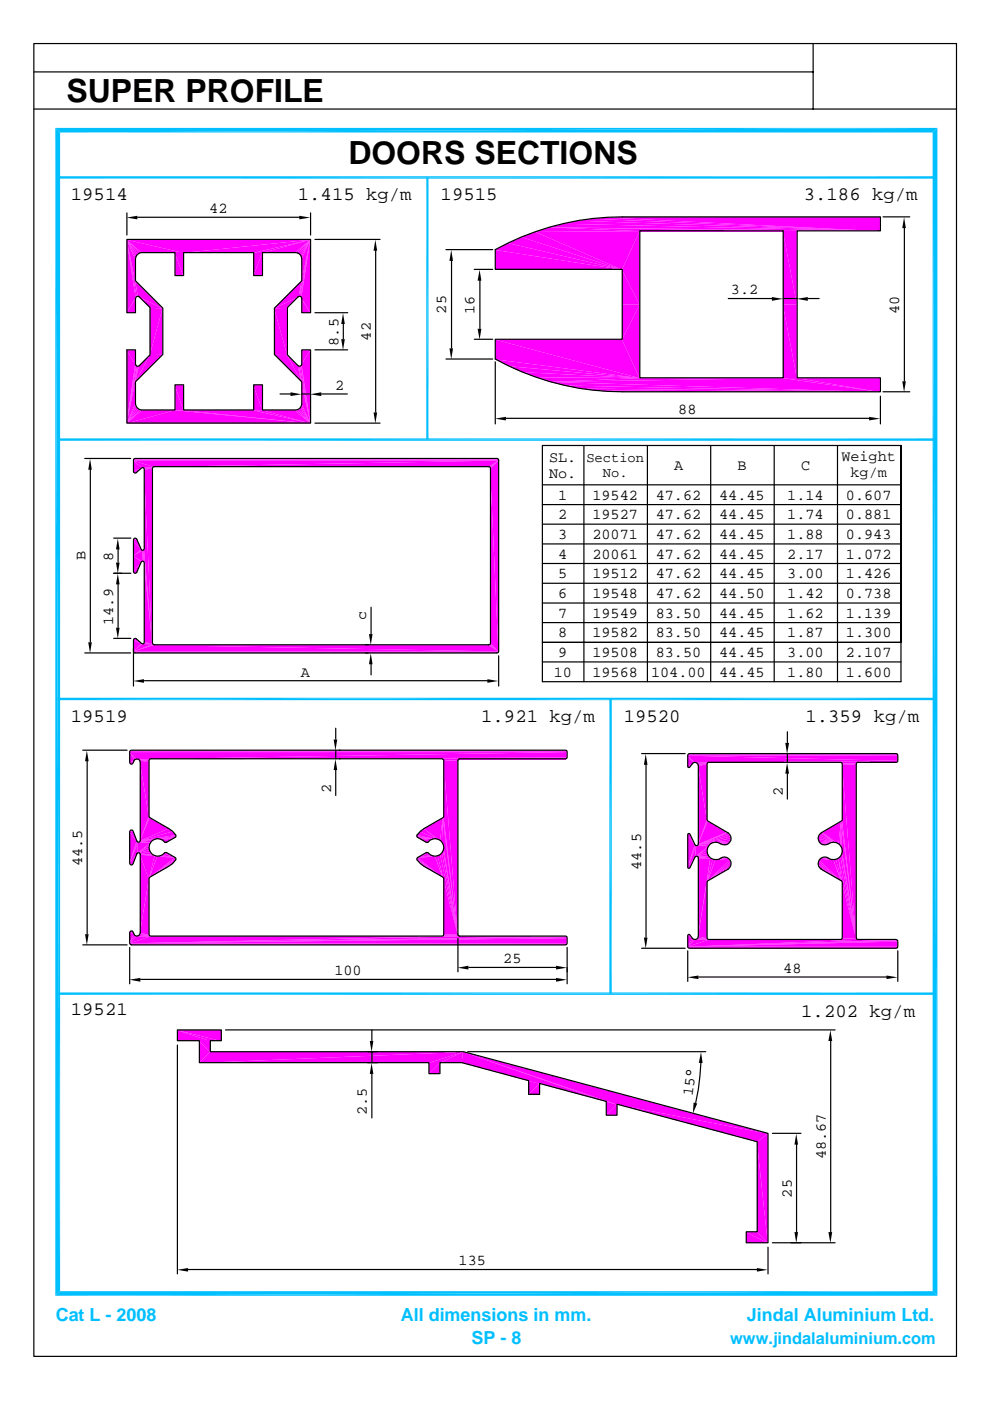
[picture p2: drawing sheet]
<svg xmlns="http://www.w3.org/2000/svg" width="210mm" height="297mm" viewBox="0 0 210 297" stroke-linecap="round" stroke-linejoin="round" font-family="sans-serif">
<defs><g id="words">
<g font-size="6.8">
<text x="14.1" y="21.5">SUPER PROFILE</text>
<text x="73.9" y="34.7">DOORS SECTIONS</text>
</g>
<g font-size="4">
<text x="15" y="42.5">19514</text>
<text x="63.2" y="42.5">1.415 kg/m</text>
<text x="93.4" y="42.5">19515</text>
<text x="170.4" y="42.5">3.186 kg/m</text>
<text x="15" y="153">19519</text>
<text x="102" y="153">1.921 kg/m</text>
<text x="132.2" y="153">19520</text>
<text x="170.8" y="153">1.359 kg/m</text>
<text x="15" y="215.1">19521</text>
<text x="169.9" y="215.5">1.202 kg/m</text>
</g>
<g font-size="3.8" fill="#00bfff">
<text x="11.8" y="280.1">Cat L - 2008</text>
<text x="85" y="280.1">All dimensions in mm.</text>
<text x="158.4" y="280.1">Jindal Aluminium Ltd.</text>
<text x="99.9" y="285.1">SP - 8</text>
</g>
<text font-size="3.5" fill="#00bfff" x="154.8" y="284.9">www.jindalaluminium.com</text>
<g font-size="3.2">
<text x="44.4" y="45.2">42</text>
<text x="155" y="62.4">3.2</text>
<text x="94.6" y="66.5" transform="rotate(-90 94.6 66.5)">25</text>
<text x="100.6" y="66.6" transform="rotate(-90 100.6 66.6)">16</text>
<text x="190.6" y="66.5" transform="rotate(-90 190.6 66.5)">40</text>
<text x="71.8" y="73.3" transform="rotate(-90 71.8 73.3)">8.5</text>
<text x="78.7" y="72.2" transform="rotate(-90 78.7 72.2)">42</text>
<text x="71.1" y="82.7">2</text>
<text x="143.8" y="87.7">88</text>
<text x="116.4" y="97.9">SL.</text>
<text x="116.4" y="101.3">No.</text>
<text x="143" y="99.6">A</text>
<text x="156.4" y="99.6">B</text>
<text x="169.8" y="99.6">C</text>
<text x="178.4" y="97.7">Weight</text>
<text x="180.3" y="101.2">kg/m</text>
<text x="118.4" y="105.9">1</text>
<text x="125.6" y="105.9">19542</text>
<text x="139" y="105.9">47.62</text>
<text x="152.5" y="105.9">44.45</text>
<text x="166.9" y="105.9">1.14</text>
<text x="179.4" y="105.9">0.607</text>
<text x="118.4" y="110.1">2</text>
<text x="125.6" y="110.1">19527</text>
<text x="139" y="110.1">47.62</text>
<text x="152.5" y="110.1">44.45</text>
<text x="166.9" y="110.1">1.74</text>
<text x="179.4" y="110.1">0.881</text>
<text x="18.2" y="118.8" transform="rotate(-90 18.2 118.8)">B</text>
<text x="24" y="118.9" transform="rotate(-90 24 118.9)">8</text>
<text x="118.4" y="114.3">3</text>
<text x="118.4" y="118.5">4</text>
<text x="125.6" y="114.3">20071</text>
<text x="125.6" y="118.5">20061</text>
<text x="139" y="118.5">47.62</text>
<text x="139" y="114.3">47.62</text>
<text x="152.5" y="114.3">44.45</text>
<text x="152.5" y="118.4">44.45</text>
<text x="166.9" y="114.3">1.88</text>
<text x="166.9" y="118.5">2.17</text>
<text x="179.4" y="114.3">0.943</text>
<text x="179.4" y="118.5">1.072</text>
<text x="118.4" y="122.6">5</text>
<text x="125.6" y="122.6">19512</text>
<text x="139" y="122.6">47.62</text>
<text x="152.5" y="122.6">44.45</text>
<text x="166.9" y="122.6">3.00</text>
<text x="179.4" y="122.6">1.426</text>
<text x="77.6" y="131.5" transform="rotate(-90 77.6 131.5)">c</text>
<text x="118.4" y="131">7</text>
<text x="118.4" y="126.8">6</text>
<text x="125.6" y="131">19549</text>
<text x="125.6" y="126.8">19548</text>
<text x="139" y="126.8">47.62</text>
<text x="139" y="131">83.50</text>
<text x="152.5" y="126.8">44.50</text>
<text x="152.5" y="131">44.45</text>
<text x="166.9" y="126.8">1.42</text>
<text x="166.9" y="131">1.62</text>
<text x="179.4" y="126.8">0.738</text>
<text x="179.4" y="131">1.139</text>
<text x="24" y="132.4" transform="rotate(-90 24 132.4)">14.9</text>
<text x="118.4" y="135.2">8</text>
<text x="125.6" y="135.2">19582</text>
<text x="139" y="135.2">83.50</text>
<text x="152.5" y="135.2">44.45</text>
<text x="166.9" y="135.2">1.87</text>
<text x="179.4" y="135.2">1.300</text>
<text x="63.8" y="143.5">A</text>
<text x="117.4" y="143.5">10</text>
<text x="118.4" y="139.3">9</text>
<text x="125.6" y="143.5">19568</text>
<text x="125.6" y="139.3">19508</text>
<text x="138" y="143.5">104.00</text>
<text x="139" y="139.3">83.50</text>
<text x="152.5" y="139.3">44.45</text>
<text x="152.5" y="143.5">44.45</text>
<text x="166.9" y="139.3">3.00</text>
<text x="166.9" y="143.5">1.80</text>
<text x="179.4" y="139.3">2.107</text>
<text x="179.4" y="143.5">1.600</text>
<text x="70.2" y="168.1" transform="rotate(-90 70.2 168.1)">2</text>
<text x="165.9" y="168.8" transform="rotate(-90 165.9 168.8)">2</text>
<text x="17.4" y="183.6" transform="rotate(-90 17.4 183.6)">44.5</text>
<text x="135.9" y="184.4" transform="rotate(-90 135.9 184.4)">44.5</text>
<text x="70.9" y="206.7">100</text>
<text x="106.7" y="204.2">25</text>
<text x="166.1" y="206.2">48</text>
<text x="146.9" y="232.3" transform="rotate(-83 146.9 232.3)">15°</text>
<text x="77.8" y="236.5" transform="rotate(-90 77.8 236.5)">2.5</text>
<text x="175.1" y="245.8" transform="rotate(-90 175.1 245.8)">48.67</text>
<text x="167.9" y="253.9" transform="rotate(-90 167.9 253.9)">25</text>
<text x="97.2" y="268.3">135</text>
</g>
<g font-size="2.9">
<text x="124.3" y="97.9">Section</text>
<text x="127.8" y="101.2">No.</text>
</g>
</g></defs>
<g fill="#f0f">
<path d="M26.8 89.8l10.2-2.8 28.8 2.8z"/>
<path d="M37 87h1.9l26.9 2.8z"/>
<path d="M38.9 87h14.8l12.1 2.8z"/>
<path d="M53.7 87h1.9l10.2 2.8z"/>
<path d="M55.6 87h6.9l3.3 2.8z"/>
<path d="M26.8 89.8l3.3-2.8h6.9z"/>
<path d="M62.5 87l.4-.1 2.9 2.9z"/>
<path d="M29.6 86.9l.5 .1-3.3 2.8z"/>
<path d="M62.9 86.9l.5-.2 2.4 3.1z"/>
<path d="M29.3 86.7l.3 .2-2.8 2.9z"/>
<path d="M63.7 86.4l2.1 3.4-2.4-3.1z"/>
<path d="M29 86.4l.3 .3-2.5 3.1z"/>
<path d="M63.8 86l2 3.8-2.1-3.4z"/>
<path d="M28.7 86l.3 .4-2.2 3.4z"/>
<path d="M63.9 85.6l1.9 4.2-2-3.8z"/>
<path d="M28.7 85.6v.4l-1.9 3.8z"/>
<path d="M37 81.6h1.9v5.4z"/>
<path d="M37 81.6l1.9 5.4h-1.9z"/>
<path d="M53.7 81.6l1.9 5.4h-1.9z"/>
<path d="M53.7 81.6h1.9v5.4z"/>
<path d="M63.9 81l1.9 8.8-1.9-4.2z"/>
<path d="M28.7 81v4.6l-1.9 4.2z"/>
<path d="M29.1 77.7l-.4 3.3-1.9 8.8z"/>
<path d="M63.4 77.7l2.4 12.1-1.9-8.8z"/>
<path d="M29.1 77.7h.2l-.6 3.3z"/>
<path d="M63.4 77.7h.2l2.2 12.1z"/>
<path d="M28.9 77.6l.2 .1-2.3 12.1z"/>
<path d="M29.3 77.7l.2-.1-.8 3.4z"/>
<path d="M63.1 77.6l.3 .1 .5 3.3z"/>
<path d="M63.6 77.7l.2-.2 2 12.3z"/>
<path d="M28.7 77.5l.2 .1-2.1 12.2z"/>
<path d="M63.9 77.2l1.9 12.6-2-12.3z"/>
<path d="M28.7 77.2v.3l-1.9 12.3z"/>
<path d="M60.9 75.3l2.2 2.3 .8 3.4z"/>
<path d="M29.5 77.6l2.2-2.3-3 5.7z"/>
<path d="M58.1 75.2l2.8 .1 3 5.7z"/>
<path d="M31.7 75.3l2.8-.1-5.8 5.8z"/>
<path d="M63.9 74.2h1.9l-1.9 3z"/>
<path d="M65.8 74.2v15.6l-1.9-12.6z"/>
<path d="M26.8 74.2h1.9v3z"/>
<path d="M26.8 74.2l1.9 3-1.9 12.6z"/>
<path d="M58.1 65.4l2.8 9.9-2.8-.1z"/>
<path d="M34.5 65.4v9.8l-2.8 .1z"/>
<path d="M58.1 65.4l2.8-.1v10z"/>
<path d="M31.7 65.3l2.8 .1-2.8 9.9z"/>
<path d="M28.7 63.4v3h-1.9z"/>
<path d="M63.9 63.4l1.9 3h-1.9z"/>
<path d="M63.9 63.1l1.9 3.3z"/>
<path d="M28.7 63.1l-1.9 3.3z"/>
<path d="M58.1 65.4l5-2.4-2.2 2.3z"/>
<path d="M29.5 63l5 2.4-2.8-.1z"/>
<path d="M58.1 65.4l5.2-2.5z"/>
<path d="M29.3 62.9l5.2 2.5z"/>
<path d="M63.9 59.6l-.4 3.3h-.2z"/>
<path d="M58.1 65.4l5.8-5.8-.6 3.3z"/>
<path d="M28.7 59.6l5.8 5.8-5.2-2.5z"/>
<path d="M55.6 53.6v4.9h-1.9z"/>
<path d="M37 53.6l1.9 4.9h-1.9z"/>
</g>
<path d="M30.1 53.6h8.8" fill="none" stroke="#f0f" stroke-width=".21"/>
<g fill="#f0f">
<path d="M37 53.6h1.9v4.9z"/>
<path d="M53.7 53.6h1.9l-1.9 4.9z"/>
<path d="M26.8 50.8l12.1 2.8h-8.8z"/>
<path d="M26.8 50.8l3.3 2.8-.5 .1z"/>
<path d="M26.8 50.8l2.8 2.9-.3 .2z"/>
<path d="M26.8 50.8l2.5 3.1-.3 .3z"/>
<path d="M26.8 50.8l2.2 3.4-.3 .4z"/>
<path d="M26.8 50.8l1.9 3.8v.4z"/>
<path d="M26.8 50.8l1.9 4.2v4.6z"/>
<path d="M26.8 50.8l2.5 12.1z"/>
<path d="M26.8 50.8l2.5 12.1h-.3z"/>
<path d="M26.8 50.8l2.2 12.1-.3 .2z"/>
<path d="M26.8 50.8l1.9 12.3-1.9 3.3z"/>
<path d="M26.8 50.8h39l-26.9 2.8z"/>
<path d="M38.9 53.6l26.9-2.8-12.1 2.8z"/>
<path d="M53.7 53.6l12.1-2.8-10.2 2.8z"/>
<path d="M55.6 53.6l10.2-2.8-3.3 2.8z"/>
<path d="M62.5 53.6l3.3-2.8-2.9 2.9z"/>
<path d="M62.9 53.7l2.9-2.9-2.4 3.1z"/>
<path d="M65.8 50.8l-2.1 3.4-.3-.3z"/>
<path d="M65.8 50.8l-2 3.8-.1-.4z"/>
<path d="M65.8 50.8l-1.9 4.2-.1-.4z"/>
<path d="M65.8 50.8l-1.9 8.8v-4.6z"/>
<path d="M65.8 50.8l-2.3 12.1 .4-3.3z"/>
<path d="M65.8 50.8l-2 12.2-.3-.1z"/>
<path d="M65.8 50.8l-1.9 12.3-.1-.1z"/>
<path d="M65.8 50.8v15.6l-1.9-3.3z"/>
</g>
<path d="M128.8 83.1h57.8" fill="none" stroke="#f0f" stroke-width=".21"/>
<path d="M125.7 83h60.9" fill="none" stroke="#f0f" stroke-width=".34"/>
<g fill="#f0f">
<path d="M122.6 82.4l64 .7-60.9-.3z"/>
<path d="M119.5 81.7l67.1 1.4-64-.7z"/>
<path d="M116.5 81l70.1 2.1-67.1-1.4z"/>
<path d="M116.5 81l49.5-.8 20.6 2.9z"/>
<path d="M166 80.2h3l17.6 2.9z"/>
<path d="M169 80.2h17.6v2.9z"/>
<path d="M116.5 81l19.1-.8h30.4z"/>
<path d="M113.5 80l22.1 .2-19.1 .8z"/>
<path d="M110.6 78.9l25 1.3-22.1-.2z"/>
<path d="M107.7 77.6l27.9 2.6-25-1.3z"/>
<path d="M104.9 76.2l30.7 4-27.9-2.6z"/>
<path d="M104.9 72l30.7 8.2-30.7-4z"/>
<path d="M104.9 72h27l3.7 8.2z"/>
<path d="M135.6 64.6v15.6l-3.7-8.2z"/>
<path d="M131.9 64.6h3.7l-3.7 7.4z"/>
<path d="M166 64.6l3 15.6h-3z"/>
<path d="M166 64.6h3v15.6z"/>
<path d="M131.9 57.2l3.7 7.4h-3.7z"/>
<path d="M104.9 53l27 4.2h-27z"/>
<path d="M104.9 53l2.8-1.5 24.2 5.7z"/>
<path d="M107.7 51.5l2.9-1.2 21.3 6.9z"/>
<path d="M110.6 50.3l2.9-1.1 18.4 8z"/>
<path d="M113.5 49.2l22.1-.2-3.7 8.2z"/>
<path d="M135.6 49v15.6l-3.7-7.4z"/>
<path d="M166 49l3 15.6h-3z"/>
</g>
<path d="M135.6 49h33.4" fill="none" stroke="#f0f" stroke-width=".21"/>
<g fill="#f0f">
<path d="M166 49h3v15.6z"/>
<path d="M116.5 48.2l70.1 .8h-17.6z"/>
<path d="M116.5 48.2l52.5 .8h-33.4z"/>
<path d="M113.5 49.2l3-1 19.1 .8z"/>
<path d="M116.5 48.2l3-.8 67.1 1.6z"/>
<path d="M119.5 47.4l3.1-.6 64 2.2z"/>
<path d="M122.6 46.8l3.1-.4 60.9 2.6z"/>
<path d="M125.7 46.4l3.1-.3 57.8 2.9z"/>
</g>
<path d="M128.8 46.1h57.8" fill="none" stroke="#f0f" stroke-width=".21"/>
<path d="M128.8 46.1l57.8-.1v3z" fill="#f0f"/>
<path d="M28.2 138.2h77.5M28.3 138.4h77.3M28.4 138.5h77.1" fill="none" stroke="#f0f" stroke-width=".21"/>
<g fill="#f0f">
<path d="M28.2 138.1l4.4-1.3 73.1 1.3z"/>
<path d="M32.6 136.8h70.9l2.2 1.3z"/>
<path d="M28.2 138.1l4.4-1.3z"/>
<path d="M103.5 136.8l.3-.1 1.9 1.4z"/>
<path d="M28.2 138.1l4.1-1.5 .2 .1z"/>
<path d="M103.8 136.7l.1-.1 1.8 1.5z"/>
<path d="M28.2 138.1l1.9-1.5h2.2z"/>
</g>
<path d="M30.1 136.6h2.2" fill="none" stroke="#f0f" stroke-width=".21"/>
<path d="M28.2 138.1l1.7-1.6 .2 .1z" fill="#f0f"/>
<path d="M30.3 136.5h2" fill="none" stroke="#f0f" stroke-width=".21"/>
<g fill="#f0f">
<path d="M30.5 136.4h1.8v.2z"/>
<path d="M103.9 136.4l1.8 1.7-1.8-1.5z"/>
<path d="M30.5 136.2l1.8 .2h-1.8z"/>
<path d="M28.2 135.8l1.7 .7-1.7 1.6z"/>
<path d="M28.3 135.6l1.6 .9-1.7-.7z"/>
<path d="M28.3 135.6l.5-.1 1.1 1z"/>
<path d="M28.3 135.6l.5-.1z"/>
<path d="M28.4 135.5h.4z"/>
<path d="M28.4 121.6l.4-.1z"/>
<path d="M28.3 121.4l.5 .1-.4 .1z"/>
<path d="M28.3 121.4h.7l-.2 .1z"/>
<path d="M28.2 121.2l.8 .2h-.7z"/>
<path d="M30.5 119.4l1.8 17-1.8-.2z"/>
<path d="M29.8 119.3l-.8 2.1-.8-.2z"/>
<path d="M30 119.1l-1.8 2.1z"/>
<path d="M28.2 117.9l1.9 1.1-.1 .1z"/>
<path d="M28.2 117.9l1.8 1.2-1.8 2.1z"/>
<path d="M28.2 117.9l1.9-1.2v2.3z"/>
</g>
<path d="M30.2 116.7v2.4" fill="none" stroke="#f0f" stroke-width=".21"/>
<path d="M30.3 116.7v2.5" fill="none" stroke="#f0f" stroke-width=".34"/>
<path d="M30.3 116.7v2.7" fill="none" stroke="#f0f" stroke-width=".38"/>
<g fill="#f0f">
<path d="M30.4 116.7l1.9 19.7z"/>
<path d="M28.2 117.9l1.8-1.2h.1z"/>
<path d="M30.5 116.5l1.8 19.9-1.9-19.7z"/>
<path d="M28.2 117.9l1.6-1.4 .2 .2z"/>
<path d="M30.5 116.4l1.8 20z"/>
<path d="M28.2 114.5l1.6 2-1.6 1.4z"/>
<path d="M28.2 114.5l.8-.1 .8 2.1z"/>
<path d="M28.3 114.4h.7l-.8 .1z"/>
<path d="M28.3 114.4l.5-.2 .2 .2z"/>
<path d="M28.4 114.2h.4l-.5 .2z"/>
<path d="M28.4 114.2h.4z"/>
<path d="M28.4 100.3h.4z"/>
<path d="M28.3 100.2l.5 .1z"/>
<path d="M28.2 100l.6 .3-.5-.1z"/>
<path d="M30.5 99.6l1.8 36.8-1.8-20z"/>
<path d="M30.5 99.6l1.8-.2v37z"/>
<path d="M103.9 99.4l1.8 38.7-1.8-1.7z"/>
<path d="M30.5 99.3l1.8 .1-1.8 .2z"/>
<path d="M28.2 100l1.7-.7-1.1 1z"/>
<path d="M30.3 99.2l2 .2-1.8-.1z"/>
<path d="M28.2 100l1.9-.8z"/>
</g>
<path d="M32.3 99.3h-2.2M32.6 99.1h-2.5" fill="none" stroke="#f0f" stroke-width=".21"/>
<g fill="#f0f">
<path d="M28.2 97.6l4.4 1.4-2.5 .2z"/>
<path d="M28.2 97.6l1.9 1.6-1.9 .8z"/>
<path d="M28.2 97.6h77.5l-73.1 1.4z"/>
<path d="M32.6 99l73.1-1.4-2.2 1.4z"/>
<path d="M103.5 99l2.2-1.4-1.9 1.4z"/>
<path d="M103.8 99l1.9-1.4-1.8 1.6z"/>
<path d="M103.9 99.2l1.8-1.6-1.8 1.8z"/>
<path d="M105.7 97.6v40.5l-1.8-38.7z"/>
</g>
<path d="M28.2 97.5h77.5M28.3 97.4h77.3M28.4 97.3h77.1M27.4 200.1h92.8M27.5 200.3h92.6M27.6 200.4h92.4" fill="none" stroke="#f0f" stroke-width=".21"/>
<g fill="#f0f">
<path d="M27.4 200l92.8-1.1v1.1z"/>
<path d="M27.4 200l92.7-1.3 .1 .2z"/>
<path d="M27.4 200l92.6-1.4 .1 .1z"/>
<path d="M27.4 200l92.6-1.4z"/>
<path d="M27.4 200l70-1.5h22.4z"/>
<path d="M27.4 200l70-1.5z"/>
<path d="M27.4 200l4.5-1.5h61.8z"/>
<path d="M27.4 200l1.5-1.5h3z"/>
</g>
<path d="M28.9 198.5h3M93.7 198.5h3.7" fill="none" stroke="#f0f" stroke-width=".21"/>
<path d="M28.5 198.4l.4 .1-1.5 1.5z" fill="#f0f"/>
<path d="M29.3 198.4h2.4M29.5 198.3h2.1M93.9 198.4h3.3M94 198.3h3.1" fill="none" stroke="#f0f" stroke-width=".21"/>
<path d="M29.3 198.3h2.3" fill="none" stroke="#f0f" stroke-width=".25"/>
<g fill="#f0f">
<path d="M28.3 198.1l.2 .3-1.1 1.6z"/>
<path d="M29.7 197.8l1.8 .3-2 .1z"/>
<path d="M27.4 197.8l.9 .3-.9 1.9z"/>
<path d="M27.4 197.8l.8-.2 .1 .5z"/>
<path d="M27.5 197.6h.7l-.8 .2z"/>
<path d="M27.5 197.6l.5-.1 .2 .1z"/>
<path d="M27.5 197.6l.5-.1z"/>
<path d="M27.6 197.5h.4z"/>
<path d="M94 186.4l3 11.7h-3z"/>
<path d="M31.5 186.4v11.7l-1.8-.3z"/>
<path d="M27.6 183.4h.4z"/>
<path d="M27.5 183.3l.5 .1z"/>
<path d="M27.5 183.3l.7-.1-.2 .2z"/>
<path d="M89.1 183.2l4.8 2.8z"/>
<path d="M31.7 186l4.8-2.8z"/>
<path d="M27.4 183.1l.8 .1-.7 .1z"/>
<path d="M88.4 182.4l5.5 3.6-4.8-2.8z"/>
<path d="M31.7 186l5.5-3.6-.7 .8z"/>
<path d="M88.3 182.2l5.6 3.8z"/>
<path d="M31.7 186l5.6-3.8z"/>
<path d="M88.3 182l5.6 4-5.6-3.8z"/>
<path d="M31.7 186l5.5-4 .1 .2z"/>
<path d="M88.3 182l.2-.2 5.4 4.2z"/>
<path d="M31.7 186l5.3-4.2 .2 .2z"/>
<path d="M88.5 181.8l3.7-.2 1.7 4.4z"/>
<path d="M92.2 181.6l1.8 4.6z"/>
<path d="M33.3 181.6l3.7 .2-5.3 4.2z"/>
<path d="M33.3 181.6l-1.7 4.6z"/>
</g>
<path d="M33.3 181.7h3.7M88.5 181.7h3.7" fill="none" stroke="#f0f" stroke-width=".34"/>
<g fill="#f0f">
<path d="M32.8 181.5l.5 .1-1.7 4.6z"/>
<path d="M32.8 181.5l-1.3 4.9z"/>
<path d="M92.2 181.6l.6-.1 1.2 4.7z"/>
<path d="M92.8 181.5l1.2 4.9z"/>
<path d="M92.8 181.5l4.2 16.6z"/>
<path d="M88.5 181.8l2.7-.5 .5 .2z"/>
<path d="M33.9 181.5l.5-.2 2.6 .5z"/>
<path d="M29.7 181.2l3.1 .3-1.3 4.9z"/>
<path d="M29.7 181.2l1.8 5.2-1.8 11.4z"/>
</g>
<path d="M29.7 181.3h3.1" fill="none" stroke="#f0f" stroke-width=".25"/>
<g fill="#f0f">
<path d="M92.8 181.5l.5-.3 3.7 16.9z"/>
<path d="M29 181.1l-.8 2.1-.8-.1z"/>
</g>
<path d="M29.6 181.1h2.7" fill="none" stroke="#f0f" stroke-width=".21"/>
<g fill="#f0f">
<path d="M29.1 180.9l-1.7 2.2z"/>
<path d="M88.5 181.8l2.3-.9 .4 .4z"/>
<path d="M34.4 181.3l.4-.4 2.2 .9z"/>
</g>
<path d="M29.3 181h3" fill="none" stroke="#f0f" stroke-width=".34"/>
<g fill="#f0f">
<path d="M88.5 181.8l1.8-1 .5 .1z"/>
<path d="M34.8 180.9l.5-.1 1.7 1z"/>
<path d="M90.3 180.8l.5 .1z"/>
<path d="M34.8 180.9l.5-.1z"/>
</g>
<path d="M29.3 181h3" fill="none" stroke="#f0f" stroke-width=".42"/>
<g fill="#f0f">
<path d="M93.7 180.8l3.3 17.3-3.7-16.9z"/>
<path d="M34.9 180.8h.4z"/>
<path d="M90.3 180.8h.3z"/>
<path d="M29.3 180.9l2.3-.6 .3 .5z"/>
<path d="M93.9 180.3l3.1 17.8-3.3-17.3z"/>
<path d="M29.3 180.9l2.2-1.2 .1 .6z"/>
<path d="M29.1 180.9l2.4-1.2z"/>
<path d="M94 179.7l3 18.4-3.1-17.8z"/>
<path d="M29.1 180.9l2.5-1.7-.1 .5z"/>
<path d="M93.9 179.2l3.1 18.9z"/>
<path d="M29.1 180.9l2.8-2.2-.3 .5z"/>
<path d="M90.3 178.6l.3 .1z"/>
<path d="M34.9 178.7l.4-.1z"/>
<path d="M29.3 178.6l2.6 .1-2.8 2.2z"/>
<path d="M29.3 178.6l-.2 2.3-1.7 2.2z"/>
</g>
<path d="M29.3 178.6h2.6" fill="none" stroke="#f0f" stroke-width=".21"/>
<g fill="#f0f">
<path d="M34.8 178.5l.5 .1z"/>
<path d="M90.3 178.6l.5-.1z"/>
<path d="M29.1 178.5l.2 .1-1.9 4.5z"/>
</g>
<path d="M29.5 178.6h2.4" fill="none" stroke="#f0f" stroke-width=".21"/>
<path d="M29 178.4l.1 .1-1.7 4.6z" fill="#f0f"/>
<path d="M29.6 178.5h2.7" fill="none" stroke="#f0f" stroke-width=".42"/>
<path d="M29.6 178.4h2.7" fill="none" stroke="#f0f" stroke-width=".21"/>
<g fill="#f0f">
<path d="M34.4 178.2l.9 .4-.5-.1z"/>
<path d="M90.3 178.6l.9-.4-.4 .3z"/>
</g>
<path d="M29.7 178.1h3.1" fill="none" stroke="#f0f" stroke-width=".25"/>
<path d="M29.7 178.1h3.6" fill="none" stroke="#f0f" stroke-width=".38"/>
<path d="M88.5 177.8h3.7" fill="none" stroke="#f0f" stroke-width=".34"/>
<g fill="#f0f">
<path d="M88.5 177.6l3.2 .4-.5 .2z"/>
<path d="M88.5 177.6l2.7 .6-.9 .4z"/>
</g>
<path d="M33.3 177.8h3.7" fill="none" stroke="#f0f" stroke-width=".34"/>
<g fill="#f0f">
<path d="M33.9 178l3.1-.4-2.6 .6z"/>
<path d="M34.4 178.2l2.6-.6-1.7 1z"/>
</g>
<path d="M33.3 177.7h3.9M88.3 177.7h3.9" fill="none" stroke="#f0f" stroke-width=".38"/>
<g fill="#f0f">
<path d="M29.7 178.3l7.5-.8z"/>
<path d="M88.3 177.3l3.9 .6-3.9-.4z"/>
<path d="M29.7 178.3l7.6-1-.1 .2z"/>
<path d="M88.4 177.1l3.8 .8-3.9-.6z"/>
<path d="M88.4 177.1l4.4 .9z"/>
<path d="M29.7 178.3l7.5-1.2 .1 .2z"/>
<path d="M27.4 176.4l1.6 2-1.6 4.7z"/>
<path d="M89.1 176.3l3.7 1.7-4.4-.9z"/>
<path d="M29.7 178.3l6.8-2 .7 .8z"/>
<path d="M27.4 176.4l.8-.1 .8 2.1z"/>
<path d="M27.5 176.2l.7 .1-.8 .1z"/>
<path d="M27.5 176.2l.5-.1 .2 .2z"/>
<path d="M27.6 176.1h.4l-.5 .1z"/>
<path d="M27.6 176.1h.4z"/>
<path d="M29.7 178.3l6-2.6 .8 .6z"/>
<path d="M89.1 176.3l.8-.6 2.9 2.3z"/>
<path d="M89.9 175.7l3.4 2.6z"/>
<path d="M89.9 175.7l4-2.3-.6 4.9z"/>
<path d="M93.9 173.4l-.2 5.3-.4-.4z"/>
</g>
<path d="M93.8 173.4v5.8" fill="none" stroke="#f0f" stroke-width=".25"/>
<g fill="#f0f">
<path d="M93.9 173.4l3.1 24.7-3.1-18.9z"/>
<path d="M31.7 173.4l4 2.3-6 2.6z"/>
<path d="M94 173.3l3 24.8-3.1-24.7z"/>
<path d="M31.6 173.3l.1 .1-2 4.9z"/>
<path d="M94 173.1l3 25z"/>
<path d="M31.5 173.1l.1 .2-1.9 5z"/>
<path d="M27.6 162h.4z"/>
<path d="M27.5 161.9l.5 .1z"/>
<path d="M27.5 161.9l.7-.1-.2 .2z"/>
<path d="M27.4 161.7l.8 .1-.7 .1z"/>
<path d="M29.7 161.7l1.8 11.4-1.8 5.2z"/>
<path d="M27.4 161.7l.9-.3-.1 .4z"/>
<path d="M94 161.3l3 36.8-3-25z"/>
<path d="M94 161.3h3v36.8z"/>
<path d="M29.7 161.7l1.8-.4v11.8z"/>
<path d="M29.5 161.3h2l-1.8 .4z"/>
</g>
<path d="M29.5 161.2h2.1M94 161.2h3.1" fill="none" stroke="#f0f" stroke-width=".21"/>
<path d="M27.4 161.7l1.1-.6-.2 .3z" fill="#f0f"/>
<path d="M29.3 161.1h2.3" fill="none" stroke="#f0f" stroke-width=".25"/>
<path d="M28.9 160.9h91.2M29.3 161.1h2.4M31.9 161h-3M93.7 161h3.7M93.9 161.1h3.3M120 160.9h-88.1" fill="none" stroke="#f0f" stroke-width=".21"/>
<path d="M28.9 160.8h91.3" fill="none" stroke="#f0f" stroke-width=".38"/>
<g fill="#f0f">
<path d="M28.9 161l91.3-1.5v1.1z"/>
<path d="M27.4 159.5h92.8l-91.3 1.5z"/>
<path d="M27.4 159.5l1.5 1.5-.4 .1z"/>
<path d="M27.4 159.5l1.1 1.6-1.1 .6z"/>
</g>
<path d="M27.4 159.4h92.8M27.5 159.2h92.6M27.6 159.1h92.4M145.8 200.8h44.5M145.8 201h44.4M146 201.1h44.1" fill="none" stroke="#f0f" stroke-width=".21"/>
<g fill="#f0f">
<path d="M145.8 200.7l44.5-1.1v1.1z"/>
<path d="M145.8 200.7l44.4-1.2 .1 .1z"/>
<path d="M145.8 200.7l44.3-1.4 .1 .2z"/>
<path d="M145.8 200.7l44.3-1.4z"/>
<path d="M145.8 200.7l36.1-1.5h8z"/>
<path d="M145.8 200.7l4.4-1.5h31.7z"/>
</g>
<path d="M150.2 199.2h31.7" fill="none" stroke="#f0f" stroke-width=".21"/>
<path d="M145.8 200.7l1.6-1.5h2.8z" fill="#f0f"/>
<path d="M147.4 199.2h2.8M178.1 199.2h3.8" fill="none" stroke="#f0f" stroke-width=".21"/>
<path d="M147 199.2h.4l-1.6 1.5z" fill="#f0f"/>
<path d="M147.4 199.2h2.6M147.7 199.1h2.3M178.3 199.1h3.4" fill="none" stroke="#f0f" stroke-width=".21"/>
<path d="M146.7 199l.3 .2-1.2 1.5z" fill="#f0f"/>
<path d="M147.7 199h2.2" fill="none" stroke="#f0f" stroke-width=".25"/>
<path d="M147.9 198.9h2v.2z" fill="#f0f"/>
<path d="M178.5 199h3" fill="none" stroke="#f0f" stroke-width=".21"/>
<g fill="#f0f">
<path d="M148 198.6l1.9 .3h-2z"/>
<path d="M145.8 198.4l.9 .6-.9 1.7z"/>
<path d="M145.8 198.4l.4-.2 .5 .8z"/>
<path d="M145.8 198.2h.4l-.4 .2z"/>
<path d="M145.8 198.2h.4z"/>
<path d="M178.5 187.1l3 11.8h-3z"/>
<path d="M149.9 187.1v11.8l-1.9-.3z"/>
<path d="M174.2 184.4l4.1 2.4z"/>
<path d="M150 186.8l4.2-2.4z"/>
<path d="M174 184.3l4.3 2.5z"/>
<path d="M150 186.8l4.3-2.5z"/>
<path d="M145.8 184.1h.4z"/>
<path d="M173.7 184l4.6 2.8z"/>
<path d="M150 186.8l4.6-2.8z"/>
<path d="M145.8 184l.4 .1h-.4z"/>
<path d="M173.5 183.6l4.8 3.2-4.6-2.8z"/>
<path d="M150 186.8l4.9-3.2-.3 .4z"/>
<path d="M173.4 183.2l4.9 3.6-4.8-3.2z"/>
<path d="M150 186.8l4.9-3.6v.4z"/>
<path d="M173.5 182.7l4.8 4.1-4.9-3.6z"/>
<path d="M150 186.8l4.9-4.1v.5z"/>
<path d="M173.7 182.4l4.6 4.4-4.8-4.1z"/>
<path d="M150 186.8l4.7-4.4 .2 .3z"/>
<path d="M173.7 182.4l3-.1 1.6 4.5z"/>
<path d="M176.7 182.3l1.8 4.6-.2-.1z"/>
<path d="M151.7 182.3l3 .1-4.7 4.4z"/>
<path d="M151.7 182.3l-1.8 4.6z"/>
</g>
<path d="M151.7 182.3h3M173.7 182.3h3" fill="none" stroke="#f0f" stroke-width=".21"/>
<g fill="#f0f">
<path d="M176.7 182.3l.5-.1 1.3 4.7z"/>
<path d="M177.2 182.2l1.3 4.9z"/>
<path d="M151.1 182.2l.6 .1-1.8 4.6z"/>
<path d="M151.1 182.2l-1.2 4.9z"/>
</g>
<path d="M152.2 182.2h2.5M173.7 182.2h2.4" fill="none" stroke="#f0f" stroke-width=".3"/>
<path d="M152.2 182.1h2.2M173.9 182.1h2.2" fill="none" stroke="#f0f" stroke-width=".25"/>
<g fill="#f0f">
<path d="M177.2 182.2l.6-.2 .7 5.1z"/>
<path d="M177.8 182l3.7 16.9-3-11.8z"/>
<path d="M150.6 182l.5 .2-1.2 4.9z"/>
<path d="M150.6 182l-2.6 16.6z"/>
<path d="M148 182h2.6l-2.6 16.6z"/>
<path d="M173.9 182.1l.4-.3 1.3 .2z"/>
<path d="M152.7 182l1.3-.2 .4 .3z"/>
<path d="M152.7 182l.5-.2h.8z"/>
<path d="M174.3 181.8h.9l.4 .2z"/>
<path d="M147.3 181.8l-1.1 2.3-.4-.1z"/>
</g>
<path d="M148 181.9h2.6" fill="none" stroke="#f0f" stroke-width=".21"/>
<g fill="#f0f">
<path d="M174.3 181.8h.9z"/>
<path d="M153.2 181.8h.8z"/>
</g>
<path d="M147.8 181.8h2.8" fill="none" stroke="#f0f" stroke-width=".34"/>
<path d="M147.6 181.8h3" fill="none" stroke="#f0f" stroke-width=".38"/>
<path d="M177.8 182l.4-.4 3.3 17.3z" fill="#f0f"/>
<path d="M147.6 181.8h3" fill="none" stroke="#f0f" stroke-width=".42"/>
<g fill="#f0f">
<path d="M178.4 181l3.1 17.9-3.3-17.3z"/>
<path d="M147.6 181.6l2.3-.6 .3 .6z"/>
<path d="M178.5 180.5l3 18.4-3.1-17.9z"/>
<path d="M147.6 181.6l2.3-1.1v.5z"/>
<path d="M147.4 181.6l2.5-1.1z"/>
<path d="M178.4 179.9l3.1 19z"/>
<path d="M147.4 181.6l2.5-1.7v.6z"/>
<path d="M147.4 181.6l2.8-2.2-.3 .5z"/>
<path d="M147.6 179.4h2.6l-2.8 2.2z"/>
</g>
<path d="M147.4 179.4v2.4" fill="none" stroke="#f0f" stroke-width=".34"/>
<path d="M147.6 179.4l-.3 2.4-1.5 2.2z" fill="#f0f"/>
<path d="M147.6 179.4h2.6" fill="none" stroke="#f0f" stroke-width=".21"/>
<path d="M147.4 179.3l.2 .1-1.8 4.6z" fill="#f0f"/>
<path d="M147.8 179.3h2.4" fill="none" stroke="#f0f" stroke-width=".21"/>
<g fill="#f0f">
<path d="M147.3 179.1l.1 .2-1.6 4.7z"/>
<path d="M174.3 179.1h.9z"/>
<path d="M153.2 179.1h.8z"/>
</g>
<path d="M148 179.2h2.2" fill="none" stroke="#f0f" stroke-width=".38"/>
<path d="M148 179.2h2.6" fill="none" stroke="#f0f" stroke-width=".42"/>
<g fill="#f0f">
<path d="M152.7 179l1.3 .1h-.8z"/>
<path d="M174.3 179.1l1.3-.1-.4 .1z"/>
<path d="M173.9 178.9l1.7 .1-1.3 .1z"/>
<path d="M152.7 179l1.7-.1-.4 .2z"/>
</g>
<path d="M148 178.9h3.1M151.7 178.8h2.7M173.9 178.8h2.8" fill="none" stroke="#f0f" stroke-width=".3"/>
<path d="M152.2 178.8h2.2M173.9 178.8h2.2" fill="none" stroke="#f0f" stroke-width=".25"/>
<path d="M148 178.8h3.7" fill="none" stroke="#f0f" stroke-width=".38"/>
<path d="M151.7 178.8h3M173.7 178.8h3" fill="none" stroke="#f0f" stroke-width=".34"/>
<path d="M151.7 178.4h3.2M173.5 178.4h3.2" fill="none" stroke="#f0f" stroke-width=".42"/>
<g fill="#f0f">
<path d="M148 179l6.9-.8z"/>
<path d="M173.4 177.8l3.3 .8-3.2-.4z"/>
<path d="M173.4 177.8l3.8 .9z"/>
<path d="M148 179l6.9-1.2v.4z"/>
<path d="M173.5 177.4l3.7 1.3-3.8-.9z"/>
<path d="M148 179l6.9-1.6v.4z"/>
<path d="M145.8 177l1.5 2.1-1.5 4.9z"/>
<path d="M173.7 177l3.5 1.7-3.7-1.3z"/>
<path d="M148 179l6.6-2 .3 .4z"/>
<path d="M145.8 177l.4-.1 1.1 2.2z"/>
<path d="M145.8 176.8l.4 .1-.4 .1z"/>
<path d="M145.8 176.8l.4 .1z"/>
<path d="M173.7 177l.3-.3 3.2 2z"/>
<path d="M174 176.7l3.8 2.3z"/>
<path d="M148 179l6.3-2.3 .3 .3z"/>
<path d="M174 176.7l.2-.1 3.6 2.4z"/>
<path d="M148 179l6.2-2.4 .1 .1z"/>
<path d="M174.2 176.6l.1-.1 3.5 2.5z"/>
<path d="M148 179l6-2.5 .2 .1z"/>
<path d="M150 174.1l4 2.4-6 2.5z"/>
<path d="M174.3 176.5l4-2.4-.5 4.9z"/>
<path d="M178.3 174.1l-.1 5.3-.4-.4z"/>
</g>
<path d="M178.3 174.1v5.8" fill="none" stroke="#f0f" stroke-width=".25"/>
<g fill="#f0f">
<path d="M178.3 174.1l3.2 24.8-3.1-19z"/>
<path d="M178.3 174.1l.2-.1 3 24.9z"/>
<path d="M149.9 174l.1 .1-2 4.9z"/>
<path d="M178.5 173.8l3 25.1z"/>
<path d="M149.9 173.8l-1.9 5.2z"/>
<path d="M145.8 162.8l.4-.1z"/>
<path d="M145.8 162.6l.4 .1-.4 .1z"/>
<path d="M148 162.4l1.9 11.4-1.9 5.2z"/>
<path d="M178.5 162.1l3 36.8-3-25.1z"/>
<path d="M178.5 162.1h3v36.8z"/>
<path d="M148 162.4l1.9-.3v11.7z"/>
<path d="M147.9 162.1h2l-1.9 .3z"/>
<path d="M145.8 162.6l.9-.6-.5 .7z"/>
</g>
<path d="M178.5 162h3" fill="none" stroke="#f0f" stroke-width=".21"/>
<path d="M147.9 162.1l2-.2v.2z" fill="#f0f"/>
<path d="M147.7 162h2.2" fill="none" stroke="#f0f" stroke-width=".25"/>
<path d="M145.8 162.6l1.2-.9z" fill="#f0f"/>
<path d="M147.4 161.8h2.6M147.4 161.6h42.8M147.7 161.8h2.3M150.2 161.7h39.9M178.3 161.8h3.4M189.9 161.7h-42.5" fill="none" stroke="#f0f" stroke-width=".21"/>
<path d="M147.4 161.5h42.9" fill="none" stroke="#f0f" stroke-width=".38"/>
<g fill="#f0f">
<path d="M145.8 160.2l44.5 1.1-42.9 .4z"/>
<path d="M145.8 160.2l1.6 1.5h-.4z"/>
<path d="M145.8 160.2l1.2 1.5-1.2 .9z"/>
<path d="M145.8 160.2h44.5v1.1z"/>
</g>
<path d="M145.8 160h44.4M146 159.9h44.1M145.8 160.1h44.5" fill="none" stroke="#f0f" stroke-width=".21"/>
<g fill="#f0f">
<path d="M158.2 261.2l4.6 2.4h-4.6z"/>
<path d="M158.2 261.2h2.3l2.3 2.4z"/>
<path d="M160.5 242.1l2.3 21.5-2.3-2.4z"/>
<path d="M160.5 242.1l2.3-1.7v23.2z"/>
<path d="M130.8 234.2v2.3h-2.3z"/>
<path d="M130.8 234.2l32 6.2-2.3 1.7z"/>
<path d="M128.5 233.6l2.3 .6-2.3 2.3z"/>
<path d="M112 232.1l2.3-2.3v2.3z"/>
<path d="M112 229.2l2.3 .6-2.3 2.3z"/>
<path d="M93.2 225.4v2.3h-2.3z"/>
<path d="M97.9 225.4l16.4 4.4z"/>
<path d="M97.9 225.4l30.6 8.2z"/>
<path d="M90.9 225.4h2.3l-2.3 2.3z"/>
<path d="M42.2 225.4l56-2.4-7.3 2.4z"/>
<path d="M90.9 225.4l7.3-2.4-5 2.4z"/>
<path d="M93.2 225.4l5-2.4-.3 2.4z"/>
<path d="M98.2 223l30.3 10.6-30.6-8.2z"/>
<path d="M98.2 223l32.6 11.2-2.3-.6z"/>
<path d="M98.2 223l64.6 17.4-32-6.2z"/>
<path d="M42.2 225.4l2.3-2.4h53.7z"/>
<path d="M42.2 220.7l2.3 2.3-2.3 2.4z"/>
</g>
<path d="M37.5 220.7h7" fill="none" stroke="#f0f" stroke-width=".21"/>
<g fill="#f0f">
<path d="M42.2 220.7h2.3v2.3z"/>
<path d="M37.5 218.4h9.4v2.3z"/>
<path d="M37.5 218.4l9.4 2.3h-2.4z"/>
<path d="M37.5 218.4l7 2.3h-7z"/>
</g>
<g fill="none" stroke="#000" stroke-width=".25">
<path d="M123.8 94.5v50M137.3 94.5v50M150.7 94.5v50M164.1 94.5v50M177.6 94.5v50M191 94.5h-76v50M115 107h76M115 111.1h76M115 115.3h76M115 119.5h76M115 102.8h76M115 136.2h76v-41.7v50"/>
<path d="M115 123.7h76M115 127.9h76M115 132h76"/>
</g>
<g fill="#00bfff">
<path d="M197.7 28.1l1.1-1v247.6z"/>
<path d="M197.7 28.1l1.1 246.6-1.1-.9z"/>
<path d="M11.7 274.7l186-.9 1.1 .9z"/>
<path d="M11.7 274.7l1-.9h185z"/>
<path d="M11.7 27.1l1 246.7-1 .9z"/>
<path d="M11.7 27.1l1 1v245.7z"/>
<path d="M11.7 27.1h187.1l-186.1 1z"/>
<path d="M12.7 28.1l186.1-1-1.1 1z"/>
<path d="M12.2 37.4h186l-186 .5z"/>
<path d="M12.2 37.9l186-.5v.5z"/>
<path d="M12.2 92.9h186l-186 .6z"/>
<path d="M12.2 93.5l186-.6v.6z"/>
<path d="M104.7 147.9h93.5l-93.5 .5z"/>
<path d="M104.7 148.4l93.5-.5v.5z"/>
<path d="M129.2 148.2h.5v62.5z"/>
<path d="M129.2 148.2l.5 62.5h-.5z"/>
<path d="M12.2 210.4h186l-186 .5z"/>
<path d="M12.2 210.9l186-.5v.5z"/>
<path d="M12.2 147.9h92.5l-92.5 .5z"/>
<path d="M12.2 148.4l92.5-.5v.5z"/>
<path d="M90.4 37.6h.4v55.6z"/>
<path d="M90.4 37.6l.4 55.6h-.4z"/>
</g>
<g fill="none" stroke="#000" stroke-width=".25">
<path d="M7.2 9.2h195.6v278.4h-195.6zM7.2 15.2h165.2M172.4 9.2v13.9M7.2 23.1h195.6M26.9 50.8h38.9v15.5h-1.8v-3a.46 .46 0 0 0-.3-.5 .46 .46 0 0 0-.5 .2l-2.3 2.2v10l2.3 2.3a.48 .48 0 0 0 .5 .1 .48 .48 0 0 0 .3-.4v-3h1.8v15.5h-38.9v-15.5h1.8v3a.48 .48 0 0 0 .3 .4 .48 .48 0 0 0 .5-.1l2.3-2.3v-10l-2.3-2.2a.48 .48 0 0 0-.5-.1 .48 .48 0 0 0-.3 .4v3h-1.8zM26.9 45.1v4.7M29.2 46.1h34.3M29.3 53.8l.8-.2h7v4.8h1.8v-4.8h14.9v4.8h1.8v-4.8h7a1.34 1.34 0 0 1 1.4 1.3v4.6l-5.8 5.8v9.8l5.8 5.8v4.7a1.34 1.34 0 0 1-1.4 1.3h-7v-5.3h-1.8v5.3h-14.9v-5.3h-1.8v5.3h-7a1.4 1.4 0 0 1-1.4-1.3v-4.7l5.8-5.8v-9.8l-5.8-5.8v-4.6l.1-.4zM65.8 45.1v4.7M66.8 50.8h13.8M79.7 53.1v34.3M94.6 52.9h9.9"/>
<path d="M95.7 55.3v18.5M100.6 57.1h3.9M101.7 59.4v10.2M105 52.9a55.6 55.6 0 0 1 27-6.9h54.7v2.9h-17.7v31.2h17.7v3h-54.7a55.9 55.9 0 0 1-27-7v-4.2h26.9v-14.8h-26.9zM135.7 48.9h30.4v31.2h-30.4zM187.2 46h5.7M191.7 48.3v32.5M66.8 74.2h6.9M66.8 66.3h6.9M72.8 68.6v3.2M94.6 76.1h9.9M100.6 71.9h3.9"/>
<path d="M105 76.7v13.2M154.4 63.3h9.3M166.1 63.3h2.9M171.3 63.3h2.4M18 97.2h9.7M19.2 99.5v36.6M32.4 99.1l.3-.2 71.1 .1 .2 .3-.1 37.2-.3 .2h-71.1l-.2-.4zM59.4 83.5h2.3M64 83.5h1.8M66.8 89.7h13.8M68.2 83.5h5.4M107.3 88.7h77"/>
<path d="M186.7 84v5.9M187.2 83.1h5.7M24.1 114.1h3.6M25 116.4v2.8M18 138.4h9.7M24.1 121.5h3.6M24.1 135.3h3.6M25 123.8v9.2M28.3 138.1v.2l.3 .1h77l.1-.3v-40.5v-.2l-.4-.2h-76.7l-.3 .2v.2v2.3a.37 .37 0 0 0 .2 .3 .37 .37 0 0 0 .4 0l1.1-1h.4l.1 .1 .1 17-.2 .3-.2 .1-.3-.3-1-2.2-.4-.1-.2 .4v6.7l.2 .3h.2l.3-.2 1-2.3h.4l.2 .3-.1 17.1-.1 .1-.4-.1-1.1-1a.37 .37 0 0 0-.4 0 .37 .37 0 0 0-.2 .3v9.8M78.7 128.7v5.7M105.7 139v6.5M115 136.2h76"/>
<path d="M17.5 159.1h9.4M27.5 159.2l.4-.1h92.2l.1 .3v1.1l-.3 .4h-22.5l-.3 .2v37v.2l.3 .2h22.5l.3 .1v1.3l-.3 .4h-92l-.4-.4v-2.2a.38 .38 0 0 1 .3-.3 .38 .38 0 0 1 .4 .2 .8 .8 0 0 0 1.2 .8l.3-.7v-16.7a.39 .39 0 0 0-.7 0l-.8 2.1-.3 .3h-.2l-.2-.4 .1-6.8a.36 .36 0 0 1 .6 0l.8 2.1a.38 .38 0 0 0 .3 .3 .38 .38 0 0 0 .4-.2v-16.8a.7 .7 0 0 0-.5-.7 .7 .7 0 0 0-.8 .4l-.3 .6-.2 .1-.3-.2zM30.6 144.3h72.8M71.2 154.4v2.3M71.2 159.1v1.8M72 159.1h.1M78.7 140.8v2.3M115 140.3h76M115 144.5h76M136 159.8h9.3M145.9 160l.3-.2h43.8h.2l.2 .4v1.1l-.2 .3h-8.3l-.3 .2-.1 .2v36.8l.2 .3 .2 .1h8.1l.4 .4v1.1l-.2 .3h-44.2l-.2-.3 .1-2.5h.3l.6 .7a.72 .72 0 0 0 .8 .3 .72 .72 0 0 0 .5-.7v-16.6a.38 .38 0 0 0-.3-.4 .38 .38 0 0 0-.5 .2l-1 2.3-.4 .1v-7.4l.4 .1 1 2.3a.38 .38 0 0 0 .4 .2 .38 .38 0 0 0 .4-.3v-16.7a.71 .71 0 0 0-.5-.6 .71 .71 0 0 0-.8 .2l-.6 .8h-.3zM166.9 155.2v2.2"/>
<path d="M166.9 159.8v1.8M18.5 161.3v36.7M31.6 161.1l.3-.2h61.8l.4 .4-.1 11.9-4.1 2.4-.8 .6-.7 1 .2 .4 1.8 1h.3a1.87 1.87 0 0 1 2.8-.3 1.87 1.87 0 0 1 0 2.8 1.87 1.87 0 0 1-2.8-.3h-.3l-1.8 1-.2 .4 .7 .9 .8 .6 4.1 2.4 .1 12-.2 .3-62 .1-.3-.2v-.2v-12l5-3 .7-.9-.2-.4-1.8-1h-.3a1.87 1.87 0 0 1-2.8 .3 1.87 1.87 0 0 1 0-2.8 1.87 1.87 0 0 1 2.8 .3h.3l1.8-1 .2-.4-.7-1-5-3zM71.2 163.2v5.5M72 160.9h.1M137 162.1v36.6M150 161.8l.3-.2 28.1 .1 .2 .3-.1 12-4.1 2.4a1.41 1.41 0 0 0-.8 2 1.41 1.41 0 0 0 2.1 .5 1.86 1.86 0 0 1 2.9 1.5 1.86 1.86 0 0 1-2.9 1.6 1.41 1.41 0 0 0-2.1 .5 1.41 1.41 0 0 0 .8 2l4.1 2.4 .1 11.9-.2 .3h-28.3l-.2-.3 .1-11.9 4.1-2.4a1.42 1.42 0 0 0 .8-2 1.42 1.42 0 0 0-2.1-.5 1.84 1.84 0 0 1-2.9-1.6 1.84 1.84 0 0 1 2.9-1.5 1.41 1.41 0 0 0 2-.5 1.41 1.41 0 0 0-.7-2l-4.1-2.4zM166.9 164v5.4M97.1 199v7M17.5 200.3h9.4M27.5 200.9v7.7M29.8 207.7h88.2"/>
<path d="M37.6 218.4h9.3v2.2h-2.3v2.4h53.6l64.6 17.3v23.2h-4.6v-2.3h2.3v-19.1l-29.7-8v2.3h-2.3v-2.9l-14.1-3.8v2.3h-2.3v-2.9l-14.2-3.8h-4.6v2.3h-2.3v-2.3h-48.7v-4.7h-4.7zM47.8 218.4h129.3M78.8 218.4v2.2M99.4 205.1h18.6M120.2 200.9v7.7M136 201h9.3M145.8 201.6v6.5M148.1 207.1h39.9M190.4 201.6v6.5M37.6 221.6v48.5M77.9 225.3h2.1M77.9 223h2.1"/>
<path d="M78.8 223v2.3M78.8 227.6v9.4M99.2 223h50.4M148.6 225.3l-.5 5.7-.6 2.8M176.1 220.6v40.6M163.8 240.3h6M168.9 242.6v18.6M39.9 269.2h120.6M162.8 264.4v5.7M163.8 263.5h13.3"/>
</g>
<g fill="#000">
<path d="M26.8 46.1l2.3-.4v.8zM63.5 45.7l2.3 .4-2.3 .4zM79.6 50.8l.4 2.4h-.8zM95.7 53l.4 2.3h-.8zM101.7 57.2l.4 2.3h-.8zM191.7 46l.4 2.4h-.8zM72.3 71.9h.8l-.4 2.3zM72.7 66.4l.4 2.3h-.8zM95.3 73.9h.8l-.4 2.3zM101.3 69.7h.8l-.4 2.3zM163.7 63l2.3 .4-2.3 .4zM169 63.4l2.3-.4v.8z"/>
<path d="M19.1 97.3l.4 2.3h-.8zM61.6 83.2l2.3 .4-2.3 .4zM65.8 83.6l2.3-.4v.8zM79.2 87.4h.8l-.4 2.4zM104.9 88.8l2.4-.4v.7zM184.3 88.4l2.3 .4-2.3 .3zM191.3 80.8h.8l-.4 2.3zM25 114.2l.4 2.3h-.8zM24.6 119.3h.8l-.4 2.3zM18.7 136.2h.8l-.4 2.3zM24.6 133.1h.8l-.4 2.3zM25 121.6l.4 2.3h-.8z"/>
<path d="M78.2 134.4h.8l-.4 2.4zM28.2 144.4l2.3-.4v.8zM70.7 156.8h.8l-.4 2.3zM78.6 138.5l.4 2.3h-.8zM103.3 144l2.4 .4-2.4 .4zM166.5 157.5h.8l-.4 2.3zM18.4 159.1l.4 2.3h-.8zM71.1 160.9l.4 2.4h-.8zM136.9 159.8l.4 2.4h-.8zM166.9 161.7l.4 2.3h-.8zM18 198.1h.8l-.4 2.3zM136.5 198.8h.8l-.4 2.3z"/>
<path d="M27.4 207.7l2.4-.4v.8zM97 205.2l2.3-.4v.8zM117.9 207.3l2.3 .4-2.3 .4zM117.9 204.8l2.3 .4-2.3 .4zM145.8 207.2l2.3-.4v.8zM188 206.8l2.3 .4-2.3 .4zM78.4 220.7h.8l-.4 2.3zM78.8 225.4l.4 2.3h-.8zM147.1 233.8l.7 .2-.9 2.1zM148.6 223l.4 2.4h-.8zM176.1 218.4l.3 2.3h-.8zM168.8 240.4l.4 2.3h-.8z"/>
<path d="M37.5 269.2l2.4-.4v.8zM160.5 268.8l2.3 .4-2.3 .4zM168.4 261.2h.8l-.4 2.4zM175.6 261.2h.8l-.3 2.4z"/>
</g>
<use href="#words"/>
</svg>
